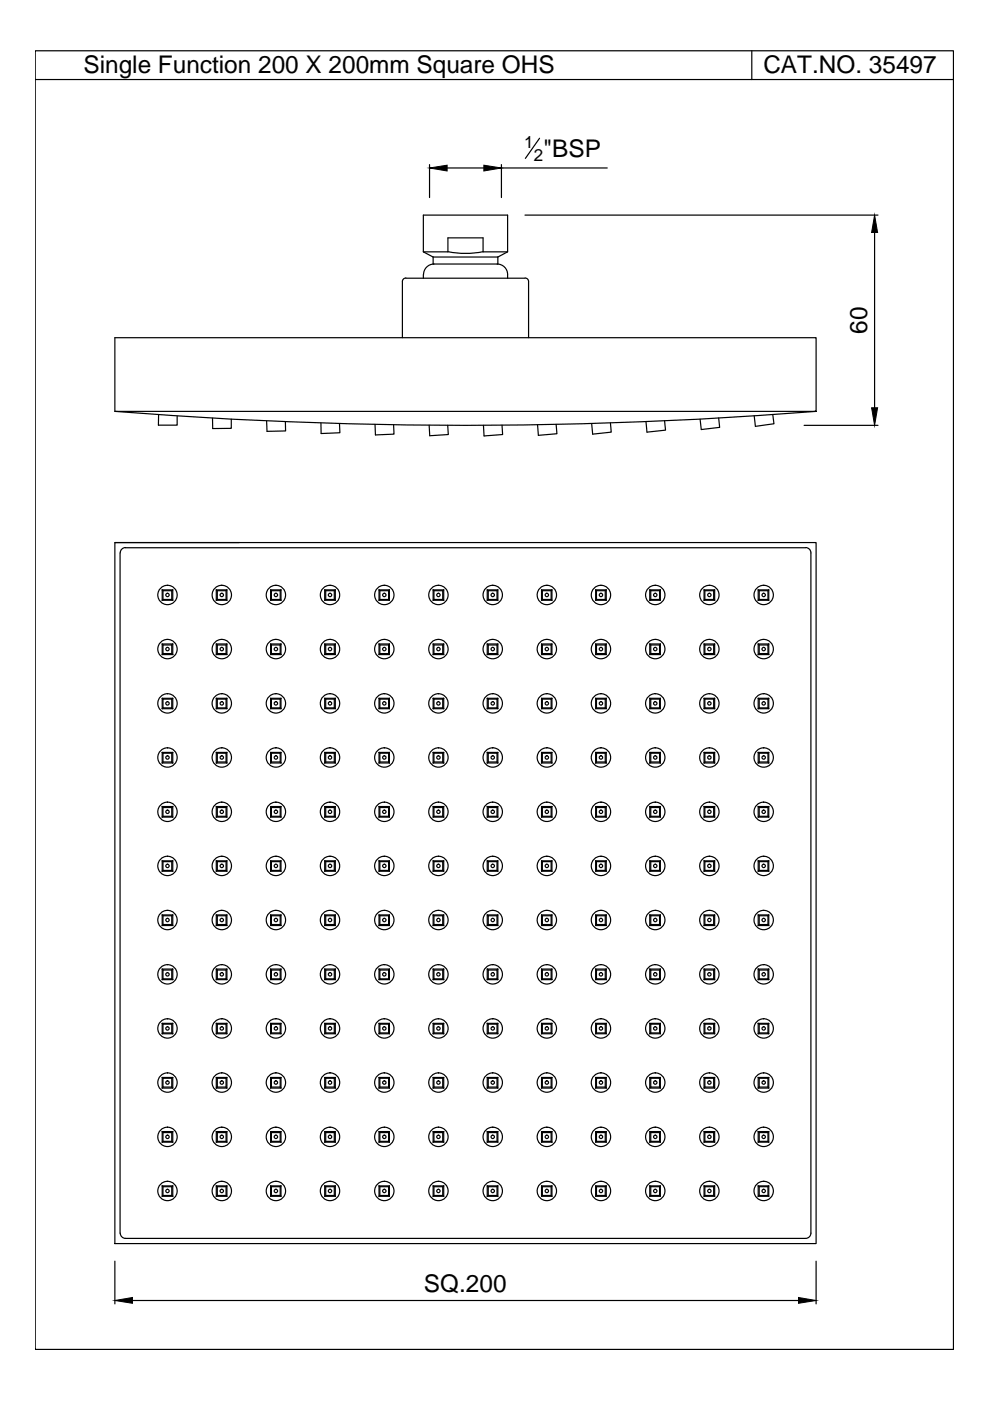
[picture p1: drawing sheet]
<svg xmlns="http://www.w3.org/2000/svg" width="210mm" height="297mm" viewBox="0 0 210 297" stroke-linecap="round" stroke-linejoin="round" font-family="sans-serif">
<defs><g id="words">
<g font-size="5.2">
<text x="17.7" y="15.4">Single Function 200 X 200mm Square OHS</text>
<text x="161.9" y="15.4">CAT.NO. 35497</text>
<text x="115.2" y="33.3">&quot;BSP</text>
<text x="183.9" y="70.8" transform="rotate(-90 183.9 70.8)">60</text>
<text x="89.9" y="273.9">SQ.200</text>
</g>
<g font-size="3.6">
<text x="111.1" y="31.5">1</text>
<text x="113.2" y="34.1">2</text>
</g>
</g></defs>
<!-- layer: 0 -->
<g fill="none" stroke="#000" stroke-width=".25">
<path d="M7.5 10.8h194.7v275.3h-194.7zM7.5 16.9h194.7M159.4 10.8v6.1M91.1 34.9v7M94.8 35.6h7.8M106.3 34.9v7M106.3 35.6h22.4M114.4 29.3l-3 4.3M86 59h25.3M86.1 58.9a.74 .74 0 0 0-.8 .8v11.9M89.8 53.4v-7.8h17.8v7.8l-2 1.1M89.8 58.2v.8"/>
<path d="M89.8 53.4h5.2M89.8 53.4l2 1.1M91.8 54.5h13.8M91.8 54.5v1.5h13.8v-1.5M92 56a2.22 2.22 0 0 0-2.2 2.2M95 53.4v-3h7.4v3M95 53.4a18.8 18.8 0 0 0 7.4 0M102.4 53.4h5.2M105.4 56a2.37 2.37 0 0 1 2.2 3M111.3 45.6h74.9M111.3 58.9a.74 .74 0 0 1 .8 .8v11.9M185.4 49.3v37.2"/>
<path d="M24.4 87.2v-15.6h148.6v15.6a933.9 933.9 0 0 1-148.6 0h148.6M33.6 87.9v2.2h4v-1.9M45.1 88.7v2.2l3.9-.1v-1.9M56.5 89.3l.1 2.2 4-.1-.1-2M68 89.7l.1 2.2 4-.1-.1-2M79.5 90l.1 2.2 3.9-.2v-1.9M91 90.1l.1 2.3 4-.3-.2-1.9M106.4 90.1l.2 2-4 .3-.1-2.2M117.9 90l.2 2-4 .3-.1-2.2M129.4 89.7l.2 1.9-3.9 .4-.3-2.2M140.9 89.2l.2 2-3.9 .4-.2-2.2M152.4 88.6l.2 2-3.9 .5-.3-2.2"/>
<path d="M163.8 87.9l.3 1.9-3.9 .6-.3-2.2M170.5 90.2h15.7M24.4 115h148.6v148.7h-148.6zM24.4 115h26.3M25.5 117.2v144.3M26.6 116.1h144.2M26.6 116.1a1.12 1.12 0 0 0-1.1 1.1M170.8 116.1a1.12 1.12 0 0 1 1.1 1.1M171.9 117.2v144.3M34.4 125.1v2.2M34.4 136.5v2.3M34.4 138.8h2.2"/>
<path d="M34.4 136.5h2.2M34.4 136.5l.2 .3M34.4 127.3h2.2M34.4 125.1h2.2M34.4 125.1l.2 .1M34.6 125.2v1.9M34.6 136.8v1.8M34.6 138.6h1.8M34.6 136.8h1.8M34.6 138.6l-.2 .2M34.6 127.1h1.8M34.6 125.2h1.8"/>
<path d="M34.6 127.1l-.2 .2M36.4 125.2v1.9M36.4 136.8v1.8M36.4 138.6l.2 .2M36.4 127.1l.2 .2M36.6 125.1v2.2M36.6 136.5v2.3M36.6 136.5l-.2 .3M36.6 125.1l-.2 .1M45.9 138.8h2.2M45.9 136.5h2.2M45.9 127.3h2.2"/>
<path d="M45.9 125.1h2.2M45.9 136.5l.2 .3M45.9 125.1v2.2M45.9 136.5v2.3M45.9 125.1l.2 .1M46.1 138.6l-.2 .2M46.1 138.6h1.8M46.1 136.8h1.8M46.1 127.1h1.8M46.1 125.2h1.8M46.1 125.2v1.9M46.1 136.8v1.8"/>
<path d="M46.1 127.1l-.2 .2M47.9 125.2v1.9M47.9 136.8v1.8M47.9 138.6l.2 .2M47.9 127.1l.2 .2M48.1 125.1l-.2 .1M48.1 125.1v2.2M48.1 136.5v2.3M48.1 136.5l-.2 .3M57.4 138.8h2.2M57.4 136.5h2.2M57.4 127.3h2.2"/>
<path d="M57.4 125.1h2.2M57.4 125.1v2.2M57.4 136.5v2.3M57.4 136.5l.1 .3M57.4 125.1l.1 .1M57.5 127.1l-.1 .2M57.5 138.6h1.9M57.5 136.8h1.9M57.5 127.1h1.9M57.5 125.2h1.9M57.5 125.2v1.9M57.5 136.8v1.8"/>
<path d="M57.5 138.6l-.1 .2M59.4 125.2v1.9M59.4 136.8v1.8M59.4 138.6l.2 .2M59.4 127.1l.2 .2M59.6 125.1l-.2 .1M59.6 125.1v2.2M59.6 136.5v2.3M59.6 136.5l-.2 .3M68.8 138.8h2.3M68.8 136.5h2.3M68.8 127.3h2.3"/>
<path d="M68.8 125.1h2.3M68.8 125.1v2.2M68.8 136.5v2.3M68.8 136.5l.3 .3M68.8 125.1l.3 .1M69.1 138.6h1.8M69.1 136.8h1.8M69.1 127.1h1.8M69.1 125.2h1.8M69.1 138.6l-.3 .2M69.1 125.2v1.9M69.1 136.8v1.8"/>
<path d="M69.1 127.1l-.3 .2M70.9 125.2v1.9M70.9 136.8v1.8M70.9 138.6l.2 .2M70.9 127.1l.2 .2M71.1 136.5l-.2 .3M71.1 125.1v2.2M71.1 136.5v2.3M71.1 125.1l-.2 .1M80.4 138.8h2.2M80.4 136.5h2.2M80.4 127.3h2.2"/>
<path d="M80.4 125.1h2.2M80.4 125.1v2.2M80.4 136.5v2.3M80.4 136.5l.1 .3M80.4 125.1l.1 .1M80.5 138.6h1.9M80.5 136.8h1.9M80.5 127.1h1.9M80.5 125.2h1.9M80.5 127.1l-.1 .2M80.5 125.2v1.9M80.5 136.8v1.8"/>
<path d="M80.5 138.6l-.1 .2M82.4 125.2v1.9M82.4 136.8v1.8M82.4 138.6l.2 .2M82.4 127.1l.2 .2M82.6 125.1l-.2 .1M82.6 125.1v2.2M82.6 136.5v2.3M82.6 136.5l-.2 .3M91.8 125.1v2.2M91.8 136.5v2.3M91.8 138.8h2.3"/>
<path d="M91.8 136.5h2.3M91.8 127.3h2.3M91.8 125.1h2.3M91.8 136.5l.2 .3M91.8 125.1l.2 .1M92 138.6h1.9M92 136.8h1.9M92 127.1h1.9M92 125.2h1.9M92 127.1l-.2 .2M92 125.2v1.9M92 136.8v1.8"/>
<path d="M92 138.6l-.2 .2M93.9 125.2v1.9M93.9 136.8v1.8M93.9 138.6l.2 .2M93.9 127.1l.2 .2M94.1 136.5l-.2 .3M94.1 125.1v2.2M94.1 136.5v2.3M94.1 125.1l-.2 .1M103.3 138.8h2.3M103.3 136.5h2.3M103.3 127.3h2.3"/>
<path d="M103.3 125.1h2.3M103.3 125.1v2.2M103.3 136.5v2.3M103.3 136.5l.2 .3M103.3 125.1l.2 .1M103.5 138.6l-.2 .2M103.5 138.6h1.9M103.5 136.8h1.9M103.5 127.1h1.9M103.5 125.2h1.9M103.5 125.2v1.9M103.5 136.8v1.8"/>
<path d="M103.5 127.1l-.2 .2M105.4 125.2v1.9M105.4 136.8v1.8M105.4 138.6l.2 .2M105.4 127.1l.2 .2M105.6 125.1v2.2M105.6 136.5v2.3M105.6 125.1l-.2 .1M105.6 136.5l-.2 .3M114.8 138.8h2.2M114.8 136.5h2.2M114.8 127.3h2.2"/>
<path d="M114.8 125.1h2.2M114.8 125.1v2.2M114.8 136.5v2.3M114.8 136.5l.2 .3M114.8 125.1l.2 .1M115 127.1l-.2 .2M115 138.6h1.9M115 136.8h1.9M115 127.1h1.9M115 125.2h1.9M115 125.2v1.9M115 136.8v1.8"/>
<path d="M115 138.6l-.2 .2M116.9 125.2v1.9M116.9 136.8v1.8M116.9 138.6l.1 .2M116.9 127.1l.1 .2M117 125.1v2.2M117 136.5v2.3M117 136.5l-.1 .3M117 125.1l-.1 .1M126.3 138.8h2.2M126.3 136.5h2.2M126.3 127.3h2.2"/>
<path d="M126.3 125.1h2.2M126.3 125.1v2.2M126.3 136.5v2.3M126.3 136.5l.2 .3M126.3 125.1l.2 .1M126.5 138.6h1.8M126.5 136.8h1.8M126.5 127.1h1.8M126.5 125.2h1.8M126.5 127.1l-.2 .2M126.5 125.2v1.9M126.5 136.8v1.8"/>
<path d="M126.5 138.6l-.2 .2M128.3 125.2v1.9M128.3 136.8v1.8M128.3 138.6l.2 .2M128.3 127.1l.2 .2M128.5 136.5l-.2 .3M128.5 125.1v2.2M128.5 136.5v2.3M128.5 125.1l-.2 .1M137.8 138.8h2.2M137.8 136.5h2.2M137.8 127.3h2.2"/>
<path d="M137.8 125.1h2.2M137.8 125.1v2.2M137.8 136.5v2.3M137.8 136.5l.2 .3M137.8 125.1l.2 .1M138 138.6l-.2 .2M138 138.6h1.8M138 136.8h1.8M138 127.1h1.8M138 125.2h1.8M138 125.2v1.9M138 136.8v1.8"/>
<path d="M138 127.1l-.2 .2M139.8 125.2v1.9M139.8 136.8v1.8M139.8 138.6l.2 .2M139.8 127.1l.2 .2M140 125.1l-.2 .1M140 125.1v2.2M140 136.5v2.3M140 136.5l-.2 .3M149.3 138.8h2.2M149.3 136.5h2.2M149.3 127.3h2.2"/>
<path d="M149.3 125.1h2.2M149.3 125.1v2.2M149.3 136.5v2.3M149.3 136.5l.2 .3M149.3 125.1l.2 .1M149.5 127.1l-.2 .2M149.5 138.6h1.8M149.5 136.8h1.8M149.5 127.1h1.8M149.5 125.2h1.8M149.5 125.2v1.9M149.5 136.8v1.8"/>
<path d="M149.5 138.6l-.2 .2M151.3 138.6l.2 .2M151.3 125.2v1.9M151.3 136.8v1.8M151.3 127.1l.2 .2M151.5 136.5l-.2 .3M151.5 125.1v2.2M151.5 136.5v2.3M151.5 125.1l-.2 .1M160.8 138.8h2.2M160.8 136.5h2.2M160.8 127.3h2.2"/>
<path d="M160.8 125.1h2.2M160.8 125.1v2.2M160.8 136.5v2.3M160.8 136.5l.2 .3M160.8 125.1l.2 .1M161 138.6h1.8M161 136.8h1.8M161 127.1h1.8M161 125.2h1.8M161 138.6l-.2 .2M161 125.2v1.9M161 136.8v1.8"/>
<path d="M161 127.1l-.2 .2M162.8 125.2v1.9M162.8 136.8v1.8M162.8 138.6l.2 .2M162.8 127.1l.2 .2M163 125.1l-.2 .1M163 125.1v2.2M163 136.5v2.3M163 136.5l-.2 .3M34.4 148.1v2.2M34.4 159.5v2.3M34.4 159.5h2.2"/>
<path d="M34.4 159.5l.2 .2M34.4 150.3h2.2M34.4 148.1h2.2M34.4 148.1l.2 .1M34.6 148.2v1.9M34.6 159.7v1.9M34.6 159.7h1.8M34.6 150.1h1.8M34.6 148.2h1.8M34.6 150.1l-.2 .2M36.4 148.2v1.9M36.4 159.7v1.9"/>
<path d="M36.4 150.1l.2 .2M36.6 148.1v2.2M36.6 159.5v2.3M36.6 159.5l-.2 .2M36.6 148.1l-.2 .1M45.9 159.5h2.2M45.9 150.3h2.2M45.9 148.1h2.2M45.9 148.1v2.2M45.9 159.5v2.3M45.9 159.5l.2 .2M45.9 148.1l.2 .1"/>
<path d="M46.1 159.7h1.8M46.1 150.1h1.8M46.1 148.2h1.8M46.1 148.2v1.9M46.1 159.7v1.9M46.1 150.1l-.2 .2M47.9 150.1l.2 .2M47.9 148.2v1.9M47.9 159.7v1.9M48.1 148.1v2.2M48.1 159.5v2.3M48.1 159.5l-.2 .2"/>
<path d="M48.1 148.1l-.2 .1M57.4 159.5h2.2M57.4 150.3h2.2M57.4 148.1h2.2M57.4 148.1l.1 .1M57.4 148.1v2.2M57.4 159.5v2.3M57.4 159.5l.1 .2M57.5 159.7h1.9M57.5 150.1h1.9M57.5 148.2h1.9M57.5 150.1l-.1 .2"/>
<path d="M57.5 148.2v1.9M57.5 159.7v1.9M59.4 148.2v1.9M59.4 159.7v1.9M59.4 150.1l.2 .2M59.6 148.1l-.2 .1M59.6 148.1v2.2M59.6 159.5v2.3M59.6 159.5l-.2 .2M68.8 159.5h2.3M68.8 150.3h2.3M68.8 148.1h2.3"/>
<path d="M68.8 148.1v2.2M68.8 159.5v2.3M68.8 159.5l.3 .2M68.8 148.1l.3 .1M69.1 159.7h1.8M69.1 150.1h1.8M69.1 148.2h1.8M69.1 148.2v1.9M69.1 159.7v1.9M69.1 150.1l-.3 .2M70.9 148.2v1.9M70.9 159.7v1.9"/>
<path d="M70.9 150.1l.2 .2M71.1 148.1v2.2M71.1 159.5v2.3M71.1 159.5l-.2 .2M71.1 148.1l-.2 .1M80.4 159.5h2.2M80.4 150.3h2.2M80.4 148.1h2.2M80.4 148.1l.1 .1M80.4 148.1v2.2M80.4 159.5v2.3M80.4 159.5l.1 .2"/>
<path d="M80.5 159.7h1.9M80.5 150.1h1.9M80.5 148.2h1.9M80.5 150.1l-.1 .2M80.5 148.2v1.9M80.5 159.7v1.9M82.4 150.1l.2 .2M82.4 148.2v1.9M82.4 159.7v1.9M82.6 159.5l-.2 .2M82.6 148.1l-.2 .1M82.6 148.1v2.2"/>
<path d="M82.6 159.5v2.3M91.8 148.1v2.2M91.8 159.5v2.3M91.8 159.5h2.3M91.8 150.3h2.3M91.8 148.1h2.3M91.8 159.5l.2 .2M91.8 148.1l.2 .1M92 150.1l-.2 .2M92 159.7h1.9M92 150.1h1.9M92 148.2h1.9"/>
<path d="M92 148.2v1.9M92 159.7v1.9M93.9 148.2v1.9M93.9 159.7v1.9M93.9 150.1l.2 .2M94.1 148.1v2.2M94.1 159.5v2.3M94.1 159.5l-.2 .2M94.1 148.1l-.2 .1M103.3 159.5h2.3M103.3 150.3h2.3M103.3 148.1h2.3"/>
<path d="M103.3 148.1v2.2M103.3 159.5v2.3M103.3 159.5l.2 .2M103.3 148.1l.2 .1M103.5 159.7h1.9M103.5 150.1h1.9M103.5 148.2h1.9M103.5 148.2v1.9M103.5 159.7v1.9M103.5 150.1l-.2 .2M105.4 150.1l.2 .2M105.4 148.2v1.9"/>
<path d="M105.4 159.7v1.9M105.6 148.1v2.2M105.6 159.5v2.3M105.6 159.5l-.2 .2M105.6 148.1l-.2 .1M114.8 159.5h2.2M114.8 150.3h2.2M114.8 148.1h2.2M114.8 159.5l.2 .2M114.8 148.1l.2 .1M114.8 148.1v2.2M114.8 159.5v2.3"/>
<path d="M115 159.7h1.9M115 150.1h1.9M115 148.2h1.9M115 150.1l-.2 .2M115 148.2v1.9M115 159.7v1.9M116.9 150.1l.1 .2M116.9 148.2v1.9M116.9 159.7v1.9M117 159.5l-.1 .2M117 148.1l-.1 .1M117 148.1v2.2"/>
<path d="M117 159.5v2.3M126.3 159.5h2.2M126.3 150.3h2.2M126.3 148.1h2.2M126.3 148.1v2.2M126.3 159.5v2.3M126.3 159.5l.2 .2M126.3 148.1l.2 .1M126.5 150.1l-.2 .2M126.5 159.7h1.8M126.5 150.1h1.8M126.5 148.2h1.8"/>
<path d="M126.5 148.2v1.9M126.5 159.7v1.9M128.3 148.2v1.9M128.3 159.7v1.9M128.3 150.1l.2 .2M128.5 148.1v2.2M128.5 159.5v2.3M128.5 159.5l-.2 .2M128.5 148.1l-.2 .1M137.8 159.5h2.2M137.8 150.3h2.2M137.8 148.1h2.2"/>
<path d="M137.8 148.1v2.2M137.8 159.5v2.3M137.8 159.5l.2 .2M137.8 148.1l.2 .1M138 159.7h1.8M138 150.1h1.8M138 148.2h1.8M138 148.2v1.9M138 159.7v1.9M138 150.1l-.2 .2M139.8 150.1l.2 .2M139.8 148.2v1.9"/>
<path d="M139.8 159.7v1.9M140 159.5l-.2 .2M140 148.1l-.2 .1M140 148.1v2.2M140 159.5v2.3M149.3 159.5h2.2M149.3 150.3h2.2M149.3 148.1h2.2M149.3 159.5l.2 .2M149.3 148.1l.2 .1M149.3 148.1v2.2M149.3 159.5v2.3"/>
<path d="M149.5 159.7h1.8M149.5 150.1h1.8M149.5 148.2h1.8M149.5 150.1l-.2 .2M149.5 148.2v1.9M149.5 159.7v1.9M151.3 148.2v1.9M151.3 159.7v1.9M151.3 150.1l.2 .2M151.5 148.1v2.2M151.5 159.5v2.3M151.5 159.5l-.2 .2"/>
<path d="M151.5 148.1l-.2 .1M160.8 159.5h2.2M160.8 150.3h2.2M160.8 148.1h2.2M160.8 148.1v2.2M160.8 159.5v2.3M160.8 159.5l.2 .2M160.8 148.1l.2 .1M161 159.7h1.8M161 150.1h1.8M161 148.2h1.8M161 148.2v1.9"/>
<path d="M161 159.7v1.9M161 150.1l-.2 .2M162.8 148.2v1.9M162.8 159.7v1.9M162.8 150.1l.2 .2M163 148.1v2.2M163 159.5v2.3M163 159.5l-.2 .2M163 148.1l-.2 .1M34.4 171v2.2M34.4 173.2h2.2M34.4 171h2.2"/>
<path d="M34.4 171l.2 .2M34.4 161.8h2.2M34.6 171.2v1.9M34.6 173.1h1.8M34.6 171.2h1.8M34.6 173.1l-.2 .1M34.6 161.6h1.8M34.6 161.6l-.2 .2M36.4 171.2v1.9M36.4 173.1l.2 .1M36.4 161.6l.2 .2M36.6 171v2.2"/>
<path d="M36.6 171l-.2 .2M45.9 173.2h2.2M45.9 171h2.2M45.9 161.8h2.2M45.9 171l.2 .2M45.9 171v2.2M46.1 173.1h1.8M46.1 171.2h1.8M46.1 161.6h1.8M46.1 171.2v1.9M46.1 173.1l-.2 .1M46.1 161.6l-.2 .2"/>
<path d="M47.9 173.1l.2 .1M47.9 171.2v1.9M47.9 161.6l.2 .2M48.1 171v2.2M48.1 171l-.2 .2M57.4 173.2h2.2M57.4 171h2.2M57.4 161.8h2.2M57.4 171v2.2M57.4 171l.1 .2M57.5 173.1h1.9M57.5 171.2h1.9"/>
<path d="M57.5 161.6h1.9M57.5 173.1l-.1 .1M57.5 171.2v1.9M57.5 161.6l-.1 .2M59.4 171.2v1.9M59.4 173.1l.2 .1M59.4 161.6l.2 .2M59.6 171v2.2M59.6 171l-.2 .2M68.8 173.2h2.3M68.8 171h2.3M68.8 161.8h2.3"/>
<path d="M68.8 171l.3 .2M68.8 171v2.2M69.1 173.1h1.8M69.1 171.2h1.8M69.1 161.6h1.8M69.1 161.6l-.3 .2M69.1 171.2v1.9M69.1 173.1l-.3 .1M70.9 161.6l.2 .2M70.9 171.2v1.9M70.9 173.1l.2 .1M71.1 171l-.2 .2"/>
<path d="M71.1 171v2.2M80.4 173.2h2.2M80.4 171h2.2M80.4 161.8h2.2M80.4 171v2.2M80.4 171l.1 .2M80.5 173.1h1.9M80.5 171.2h1.9M80.5 161.6h1.9M80.5 171.2v1.9M80.5 173.1l-.1 .1M80.5 161.6l-.1 .2"/>
<path d="M82.4 173.1l.2 .1M82.4 171.2v1.9M82.4 161.6l.2 .2M82.6 171v2.2M82.6 171l-.2 .2M91.8 171v2.2M91.8 173.2h2.3M91.8 171h2.3M91.8 161.8h2.3M91.8 171l.2 .2M92 173.1h1.9M92 171.2h1.9"/>
<path d="M92 161.6h1.9M92 173.1l-.2 .1M92 171.2v1.9M92 161.6l-.2 .2M93.9 171.2v1.9M93.9 173.1l.2 .1M93.9 161.6l.2 .2M94.1 171l-.2 .2M94.1 171v2.2M103.3 173.2h2.3M103.3 171h2.3M103.3 161.8h2.3"/>
<path d="M103.3 171l.2 .2M103.3 171v2.2M103.5 173.1h1.9M103.5 171.2h1.9M103.5 161.6h1.9M103.5 161.6l-.2 .2M103.5 171.2v1.9M103.5 173.1l-.2 .1M105.4 173.1l.2 .1M105.4 171.2v1.9M105.4 161.6l.2 .2M105.6 171v2.2"/>
<path d="M105.6 171l-.2 .2M114.8 173.2h2.2M114.8 171h2.2M114.8 161.8h2.2M114.8 171v2.2M114.8 171l.2 .2M115 173.1h1.9M115 171.2h1.9M115 161.6h1.9M115 173.1l-.2 .1M115 171.2v1.9M115 161.6l-.2 .2"/>
<path d="M116.9 171.2v1.9M116.9 173.1l.1 .1M116.9 161.6l.1 .2M117 171v2.2M117 171l-.1 .2M126.3 173.2h2.2M126.3 171h2.2M126.3 161.8h2.2M126.3 171v2.2M126.3 171l.2 .2M126.5 173.1h1.8M126.5 171.2h1.8"/>
<path d="M126.5 161.6h1.8M126.5 173.1l-.2 .1M126.5 171.2v1.9M126.5 161.6l-.2 .2M128.3 171.2v1.9M128.3 173.1l.2 .1M128.3 161.6l.2 .2M128.5 171l-.2 .2M128.5 171v2.2M137.8 173.2h2.2M137.8 171h2.2M137.8 161.8h2.2"/>
<path d="M137.8 171l.2 .2M137.8 171v2.2M138 173.1h1.8M138 171.2h1.8M138 161.6h1.8M138 161.6l-.2 .2M138 171.2v1.9M138 173.1l-.2 .1M139.8 173.1l.2 .1M139.8 171.2v1.9M139.8 161.6l.2 .2M140 171v2.2"/>
<path d="M140 171l-.2 .2M149.3 173.2h2.2M149.3 171h2.2M149.3 161.8h2.2M149.3 171v2.2M149.3 171l.2 .2M149.5 173.1h1.8M149.5 171.2h1.8M149.5 161.6h1.8M149.5 173.1l-.2 .1M149.5 171.2v1.9M149.5 161.6l-.2 .2"/>
<path d="M151.3 171.2v1.9M151.3 173.1l.2 .1M151.3 161.6l.2 .2M151.5 171l-.2 .2M151.5 171v2.2M160.8 173.2h2.2M160.8 171h2.2M160.8 161.8h2.2M160.8 171l.2 .2M160.8 171v2.2M161 173.1h1.8M161 171.2h1.8"/>
<path d="M161 161.6h1.8M161 171.2v1.9M161 173.1l-.2 .1M161 161.6l-.2 .2M162.8 173.1l.2 .1M162.8 171.2v1.9M162.8 161.6l.2 .2M163 171v2.2M163 171l-.2 .2M34.4 182.5v2.2M34.4 194v2.2M34.4 196.2h2.2"/>
<path d="M34.4 194h2.2M34.4 194l.2 .2M34.4 184.7h2.2M34.4 182.5h2.2M34.4 182.5l.2 .2M34.6 182.7v1.8M34.6 194.2v1.8M34.6 196h1.8M34.6 194.2h1.8M34.6 196l-.2 .2M34.6 184.5h1.8M34.6 182.7h1.8"/>
<path d="M34.6 184.5l-.2 .2M36.4 182.7v1.8M36.4 194.2v1.8M36.4 196l.2 .2M36.4 184.5l.2 .2M36.6 182.5v2.2M36.6 194v2.2M36.6 194l-.2 .2M36.6 182.5l-.2 .2M45.9 196.2h2.2M45.9 194h2.2M45.9 184.7h2.2"/>
<path d="M45.9 182.5h2.2M45.9 182.5v2.2M45.9 194v2.2M45.9 194l.2 .2M45.9 182.5l.2 .2M46.1 196l-.2 .2M46.1 196h1.8M46.1 194.2h1.8M46.1 184.5h1.8M46.1 182.7h1.8M46.1 182.7v1.8M46.1 194.2v1.8"/>
<path d="M46.1 184.5l-.2 .2M47.9 182.7v1.8M47.9 194.2v1.8M47.9 196l.2 .2M47.9 184.5l.2 .2M48.1 194l-.2 .2M48.1 182.5v2.2M48.1 194v2.2M48.1 182.5l-.2 .2M57.4 196.2h2.2M57.4 194h2.2M57.4 184.7h2.2"/>
<path d="M57.4 182.5h2.2M57.4 194l.1 .2M57.4 182.5v2.2M57.4 194v2.2M57.4 182.5l.1 .2M57.5 184.5l-.1 .2M57.5 196h1.9M57.5 194.2h1.9M57.5 184.5h1.9M57.5 182.7h1.9M57.5 182.7v1.8M57.5 194.2v1.8"/>
<path d="M57.5 196l-.1 .2M59.4 182.7v1.8M59.4 194.2v1.8M59.4 196l.2 .2M59.4 184.5l.2 .2M59.6 194l-.2 .2M59.6 182.5l-.2 .2M59.6 182.5v2.2M59.6 194v2.2M68.8 196.2h2.3M68.8 194h2.3M68.8 184.7h2.3"/>
<path d="M68.8 182.5h2.3M68.8 182.5v2.2M68.8 194v2.2M68.8 194l.3 .2M68.8 182.5l.3 .2M69.1 196h1.8M69.1 194.2h1.8M69.1 184.5h1.8M69.1 182.7h1.8M69.1 196l-.3 .2M69.1 182.7v1.8M69.1 194.2v1.8"/>
<path d="M69.1 184.5l-.3 .2M70.9 196l.2 .2M70.9 182.7v1.8M70.9 194.2v1.8M70.9 184.5l.2 .2M71.1 182.5v2.2M71.1 194v2.2M71.1 194l-.2 .2M71.1 182.5l-.2 .2M80.4 196.2h2.2M80.4 194h2.2M80.4 184.7h2.2"/>
<path d="M80.4 182.5h2.2M80.4 194l.1 .2M80.4 182.5v2.2M80.4 194v2.2M80.4 182.5l.1 .2M80.5 196h1.9M80.5 194.2h1.9M80.5 184.5h1.9M80.5 182.7h1.9M80.5 184.5l-.1 .2M80.5 182.7v1.8M80.5 194.2v1.8"/>
<path d="M80.5 196l-.1 .2M82.4 182.7v1.8M82.4 194.2v1.8M82.4 196l.2 .2M82.4 184.5l.2 .2M82.6 194l-.2 .2M82.6 182.5l-.2 .2M82.6 182.5v2.2M82.6 194v2.2M91.8 182.5v2.2M91.8 194v2.2M91.8 196.2h2.3"/>
<path d="M91.8 194h2.3M91.8 184.7h2.3M91.8 182.5h2.3M91.8 194l.2 .2M91.8 182.5l.2 .2M92 184.5l-.2 .2M92 196h1.9M92 194.2h1.9M92 184.5h1.9M92 182.7h1.9M92 182.7v1.8M92 194.2v1.8"/>
<path d="M92 196l-.2 .2M93.9 196l.2 .2M93.9 182.7v1.8M93.9 194.2v1.8M93.9 184.5l.2 .2M94.1 182.5v2.2M94.1 194v2.2M94.1 194l-.2 .2M94.1 182.5l-.2 .2M103.3 196.2h2.3M103.3 194h2.3M103.3 184.7h2.3"/>
<path d="M103.3 182.5h2.3M103.3 182.5v2.2M103.3 194v2.2M103.3 194l.2 .2M103.3 182.5l.2 .2M103.5 196h1.9M103.5 194.2h1.9M103.5 184.5h1.9M103.5 182.7h1.9M103.5 196l-.2 .2M103.5 182.7v1.8M103.5 194.2v1.8"/>
<path d="M103.5 184.5l-.2 .2M105.4 196l.2 .2M105.4 184.5l.2 .2M105.4 182.7v1.8M105.4 194.2v1.8M105.6 182.5v2.2M105.6 194v2.2M105.6 194l-.2 .2M105.6 182.5l-.2 .2M114.8 196.2h2.2M114.8 194h2.2M114.8 184.7h2.2"/>
<path d="M114.8 182.5h2.2M114.8 182.5v2.2M114.8 194v2.2M114.8 194l.2 .2M114.8 182.5l.2 .2M115 196h1.9M115 194.2h1.9M115 184.5h1.9M115 182.7h1.9M115 184.5l-.2 .2M115 182.7v1.8M115 194.2v1.8"/>
<path d="M115 196l-.2 .2M116.9 182.7v1.8M116.9 194.2v1.8M116.9 196l.1 .2M116.9 184.5l.1 .2M117 194l-.1 .2M117 182.5l-.1 .2M117 182.5v2.2M117 194v2.2M126.3 196.2h2.2M126.3 194h2.2M126.3 184.7h2.2"/>
<path d="M126.3 182.5h2.2M126.3 194l.2 .2M126.3 182.5v2.2M126.3 194v2.2M126.3 182.5l.2 .2M126.5 196h1.8M126.5 194.2h1.8M126.5 184.5h1.8M126.5 182.7h1.8M126.5 184.5l-.2 .2M126.5 182.7v1.8M126.5 194.2v1.8"/>
<path d="M126.5 196l-.2 .2M128.3 196l.2 .2M128.3 182.7v1.8M128.3 194.2v1.8M128.3 184.5l.2 .2M128.5 182.5v2.2M128.5 194v2.2M128.5 194l-.2 .2M128.5 182.5l-.2 .2M137.8 196.2h2.2M137.8 194h2.2M137.8 184.7h2.2"/>
<path d="M137.8 182.5h2.2M137.8 182.5v2.2M137.8 194v2.2M137.8 194l.2 .2M137.8 182.5l.2 .2M138 196h1.8M138 194.2h1.8M138 184.5h1.8M138 182.7h1.8M138 196l-.2 .2M138 182.7v1.8M138 194.2v1.8"/>
<path d="M138 184.5l-.2 .2M139.8 182.7v1.8M139.8 194.2v1.8M139.8 196l.2 .2M139.8 184.5l.2 .2M140 194l-.2 .2M140 182.5l-.2 .2M140 182.5v2.2M140 194v2.2M149.3 196.2h2.2M149.3 194h2.2M149.3 184.7h2.2"/>
<path d="M149.3 182.5h2.2M149.3 182.5v2.2M149.3 194v2.2M149.3 194l.2 .2M149.3 182.5l.2 .2M149.5 196h1.8M149.5 194.2h1.8M149.5 184.5h1.8M149.5 182.7h1.8M149.5 184.5l-.2 .2M149.5 182.7v1.8M149.5 194.2v1.8"/>
<path d="M149.5 196l-.2 .2M151.3 182.7v1.8M151.3 194.2v1.8M151.3 196l.2 .2M151.3 184.5l.2 .2M151.5 182.5v2.2M151.5 194v2.2M151.5 194l-.2 .2M151.5 182.5l-.2 .2M160.8 196.2h2.2M160.8 194h2.2M160.8 184.7h2.2"/>
<path d="M160.8 182.5h2.2M160.8 182.5v2.2M160.8 194v2.2M160.8 194l.2 .2M160.8 182.5l.2 .2M161 196h1.8M161 194.2h1.8M161 184.5h1.8M161 182.7h1.8M161 196l-.2 .2M161 182.7v1.8M161 194.2v1.8"/>
<path d="M161 184.5l-.2 .2M162.8 196l.2 .2M162.8 182.7v1.8M162.8 194.2v1.8M162.8 184.5l.2 .2M163 194l-.2 .2M163 182.5v2.2M163 194v2.2M163 182.5l-.2 .2M34.4 205.5v2.2M34.4 217v2.2M34.4 219.2h2.2"/>
<path d="M34.4 217h2.2M34.4 217l.2 .1M34.4 207.7h2.2M34.4 205.5h2.2M34.4 205.5l.2 .2M34.6 205.7v1.8M34.6 217.1v1.9M34.6 219h1.8M34.6 217.1h1.8M34.6 219l-.2 .2M34.6 207.5h1.8M34.6 205.7h1.8"/>
<path d="M34.6 207.5l-.2 .2M36.4 205.7v1.8M36.4 217.1v1.9M36.4 219l.2 .2M36.4 207.5l.2 .2M36.6 205.5v2.2M36.6 217v2.2M36.6 217l-.2 .1M36.6 205.5l-.2 .2M45.9 219.2h2.2M45.9 217h2.2M45.9 207.7h2.2"/>
<path d="M45.9 205.5h2.2M45.9 205.5v2.2M45.9 217v2.2M45.9 217l.2 .1M45.9 205.5l.2 .2M46.1 219h1.8M46.1 217.1h1.8M46.1 207.5h1.8M46.1 205.7h1.8M46.1 205.7v1.8M46.1 217.1v1.9M46.1 219l-.2 .2"/>
<path d="M46.1 207.5l-.2 .2M47.9 205.7v1.8M47.9 217.1v1.9M47.9 219l.2 .2M47.9 207.5l.2 .2M48.1 205.5v2.2M48.1 217v2.2M48.1 217l-.2 .1M48.1 205.5l-.2 .2M57.4 219.2h2.2M57.4 217h2.2M57.4 207.7h2.2"/>
<path d="M57.4 205.5h2.2M57.4 217l.1 .1M57.4 205.5v2.2M57.4 217v2.2M57.4 205.5l.1 .2M57.5 219l-.1 .2M57.5 219h1.9M57.5 217.1h1.9M57.5 207.5h1.9M57.5 205.7h1.9M57.5 207.5l-.1 .2M57.5 205.7v1.8"/>
<path d="M57.5 217.1v1.9M59.4 219l.2 .2M59.4 205.7v1.8M59.4 217.1v1.9M59.4 207.5l.2 .2M59.6 217l-.2 .1M59.6 205.5v2.2M59.6 217v2.2M59.6 205.5l-.2 .2M68.8 219.2h2.3M68.8 217h2.3M68.8 207.7h2.3"/>
<path d="M68.8 205.5h2.3M68.8 205.5v2.2M68.8 217v2.2M68.8 217l.3 .1M68.8 205.5l.3 .2M69.1 219h1.8M69.1 217.1h1.8M69.1 207.5h1.8M69.1 205.7h1.8M69.1 205.7v1.8M69.1 217.1v1.9M69.1 219l-.3 .2"/>
<path d="M69.1 207.5l-.3 .2M70.9 205.7v1.8M70.9 217.1v1.9M70.9 219l.2 .2M70.9 207.5l.2 .2M71.1 205.5l-.2 .2M71.1 205.5v2.2M71.1 217v2.2M71.1 217l-.2 .1M80.4 219.2h2.2M80.4 217h2.2M80.4 207.7h2.2"/>
<path d="M80.4 205.5h2.2M80.4 217l.1 .1M80.4 205.5v2.2M80.4 217v2.2M80.4 205.5l.1 .2M80.5 219h1.9M80.5 217.1h1.9M80.5 207.5h1.9M80.5 205.7h1.9M80.5 205.7v1.8M80.5 217.1v1.9M80.5 219l-.1 .2"/>
<path d="M80.5 207.5l-.1 .2M82.4 219l.2 .2M82.4 205.7v1.8M82.4 217.1v1.9M82.4 207.5l.2 .2M82.6 205.5v2.2M82.6 217v2.2M82.6 217l-.2 .1M82.6 205.5l-.2 .2M91.8 205.5v2.2M91.8 217v2.2M91.8 219.2h2.3"/>
<path d="M91.8 217h2.3M91.8 207.7h2.3M91.8 205.5h2.3M91.8 217l.2 .1M91.8 205.5l.2 .2M92 219h1.9M92 217.1h1.9M92 207.5h1.9M92 205.7h1.9M92 219l-.2 .2M92 207.5l-.2 .2M92 205.7v1.8"/>
<path d="M92 217.1v1.9M93.9 205.7v1.8M93.9 217.1v1.9M93.9 219l.2 .2M93.9 207.5l.2 .2M94.1 205.5l-.2 .2M94.1 205.5v2.2M94.1 217v2.2M94.1 217l-.2 .1M103.3 219.2h2.3M103.3 217h2.3M103.3 207.7h2.3"/>
<path d="M103.3 205.5h2.3M103.3 205.5l.2 .2M103.3 205.5v2.2M103.3 217v2.2M103.3 217l.2 .1M103.5 219h1.9M103.5 217.1h1.9M103.5 207.5h1.9M103.5 205.7h1.9M103.5 205.7v1.8M103.5 217.1v1.9M103.5 219l-.2 .2"/>
<path d="M103.5 207.5l-.2 .2M105.4 205.7v1.8M105.4 217.1v1.9M105.4 219l.2 .2M105.4 207.5l.2 .2M105.6 205.5v2.2M105.6 217v2.2M105.6 217l-.2 .1M105.6 205.5l-.2 .2M114.8 219.2h2.2M114.8 217h2.2M114.8 207.7h2.2"/>
<path d="M114.8 205.5h2.2M114.8 217l.2 .1M114.8 205.5v2.2M114.8 217v2.2M114.8 205.5l.2 .2M115 219h1.9M115 217.1h1.9M115 207.5h1.9M115 205.7h1.9M115 219l-.2 .2M115 207.5l-.2 .2M115 205.7v1.8"/>
<path d="M115 217.1v1.9M116.9 219l.1 .2M116.9 205.7v1.8M116.9 217.1v1.9M116.9 207.5l.1 .2M117 217l-.1 .1M117 205.5v2.2M117 217v2.2M117 205.5l-.1 .2M126.3 219.2h2.2M126.3 217h2.2M126.3 207.7h2.2"/>
<path d="M126.3 205.5h2.2M126.3 217l.2 .1M126.3 205.5v2.2M126.3 217v2.2M126.3 205.5l.2 .2M126.5 219h1.8M126.5 217.1h1.8M126.5 207.5h1.8M126.5 205.7h1.8M126.5 207.5l-.2 .2M126.5 219l-.2 .2M126.5 205.7v1.8"/>
<path d="M126.5 217.1v1.9M128.3 205.7v1.8M128.3 217.1v1.9M128.3 219l.2 .2M128.3 207.5l.2 .2M128.5 205.5l-.2 .2M128.5 205.5v2.2M128.5 217v2.2M128.5 217l-.2 .1M137.8 219.2h2.2M137.8 217h2.2M137.8 207.7h2.2"/>
<path d="M137.8 205.5h2.2M137.8 205.5l.2 .2M137.8 205.5v2.2M137.8 217v2.2M137.8 217l.2 .1M138 219h1.8M138 217.1h1.8M138 207.5h1.8M138 205.7h1.8M138 205.7v1.8M138 217.1v1.9M138 219l-.2 .2"/>
<path d="M138 207.5l-.2 .2M139.8 207.5l.2 .2M139.8 205.7v1.8M139.8 217.1v1.9M139.8 219l.2 .2M140 217l-.2 .1M140 205.5v2.2M140 217v2.2M140 205.5l-.2 .2M149.3 219.2h2.2M149.3 217h2.2M149.3 207.7h2.2"/>
<path d="M149.3 205.5h2.2M149.3 205.5v2.2M149.3 217v2.2M149.3 217l.2 .1M149.3 205.5l.2 .2M149.5 219h1.8M149.5 217.1h1.8M149.5 207.5h1.8M149.5 205.7h1.8M149.5 207.5l-.2 .2M149.5 219l-.2 .2M149.5 205.7v1.8"/>
<path d="M149.5 217.1v1.9M151.3 205.7v1.8M151.3 217.1v1.9M151.3 219l.2 .2M151.3 207.5l.2 .2M151.5 205.5l-.2 .2M151.5 205.5v2.2M151.5 217v2.2M151.5 217l-.2 .1M160.8 219.2h2.2M160.8 217h2.2M160.8 207.7h2.2"/>
<path d="M160.8 205.5h2.2M160.8 205.5l.2 .2M160.8 205.5v2.2M160.8 217v2.2M160.8 217l.2 .1M161 219h1.8M161 217.1h1.8M161 207.5h1.8M161 205.7h1.8M161 205.7v1.8M161 217.1v1.9M161 219l-.2 .2"/>
<path d="M161 207.5l-.2 .2M162.8 207.5l.2 .2M162.8 205.7v1.8M162.8 217.1v1.9M162.8 219l.2 .2M163 205.5v2.2M163 217v2.2M163 217l-.2 .1M163 205.5l-.2 .2M34.4 228.4v2.3M34.4 239.9v2.3M34.4 239.9h2.2"/>
<path d="M34.4 239.9l.2 .2M34.4 230.7h2.2M34.4 228.4h2.2M34.4 228.4l.2 .2M34.6 228.6v1.9M34.6 230.5h1.8M34.6 228.6h1.8M34.6 230.5l-.2 .2M36.4 228.6v1.9M36.4 230.5l.2 .2M36.6 228.4v2.3M36.6 239.9v2.3"/>
<path d="M36.6 239.9l-.2 .2M36.6 228.4l-.2 .2M45.9 239.9h2.2M45.9 230.7h2.2M45.9 228.4h2.2M45.9 239.9l.2 .2M45.9 228.4v2.3M45.9 239.9v2.3M45.9 228.4l.2 .2M46.1 230.5l-.2 .2M46.1 230.5h1.8M46.1 228.6h1.8"/>
<path d="M46.1 228.6v1.9M47.9 228.6v1.9M47.9 230.5l.2 .2M48.1 228.4l-.2 .2M48.1 228.4v2.3M48.1 239.9v2.3M48.1 239.9l-.2 .2M57.4 239.9h2.2M57.4 230.7h2.2M57.4 228.4h2.2M57.4 228.4l.1 .2M57.4 228.4v2.3"/>
<path d="M57.4 239.9v2.3M57.4 239.9l.1 .2M57.5 230.5h1.9M57.5 228.6h1.9M57.5 228.6v1.9M57.5 230.5l-.1 .2M59.4 228.6v1.9M59.4 230.5l.2 .2M59.6 228.4l-.2 .2M59.6 228.4v2.3M59.6 239.9v2.3M59.6 239.9l-.2 .2"/>
<path d="M68.8 239.9h2.3M68.8 230.7h2.3M68.8 228.4h2.3M68.8 228.4v2.3M68.8 239.9v2.3M68.8 239.9l.3 .2M68.8 228.4l.3 .2M69.1 230.5h1.8M69.1 228.6h1.8M69.1 230.5l-.3 .2M69.1 228.6v1.9M70.9 228.6v1.9"/>
<path d="M70.9 230.5l.2 .2M71.1 239.9l-.2 .2M71.1 228.4v2.3M71.1 239.9v2.3M71.1 228.4l-.2 .2M80.4 239.9h2.2M80.4 230.7h2.2M80.4 228.4h2.2M80.4 228.4l.1 .2M80.4 228.4v2.3M80.4 239.9v2.3M80.4 239.9l.1 .2"/>
<path d="M80.5 230.5h1.9M80.5 228.6h1.9M80.5 228.6v1.9M80.5 230.5l-.1 .2M82.4 228.6v1.9M82.4 230.5l.2 .2M82.6 228.4v2.3M82.6 239.9v2.3M82.6 239.9l-.2 .2M82.6 228.4l-.2 .2M91.8 228.4v2.3M91.8 239.9v2.3"/>
<path d="M91.8 239.9h2.3M91.8 230.7h2.3M91.8 228.4h2.3M91.8 228.4l.2 .2M91.8 239.9l.2 .2M92 230.5h1.9M92 228.6h1.9M92 228.6v1.9M92 230.5l-.2 .2M93.9 230.5l.2 .2M93.9 228.6v1.9M94.1 239.9l-.2 .2"/>
<path d="M94.1 228.4v2.3M94.1 239.9v2.3M94.1 228.4l-.2 .2M103.3 239.9h2.3M103.3 230.7h2.3M103.3 228.4h2.3M103.3 228.4v2.3M103.3 239.9v2.3M103.3 239.9l.2 .2M103.3 228.4l.2 .2M103.5 230.5h1.9M103.5 228.6h1.9"/>
<path d="M103.5 230.5l-.2 .2M103.5 228.6v1.9M105.4 228.6v1.9M105.4 230.5l.2 .2M105.6 228.4v2.3M105.6 239.9v2.3M105.6 228.4l-.2 .2M105.6 239.9l-.2 .2M114.8 239.9h2.2M114.8 230.7h2.2M114.8 228.4h2.2M114.8 228.4l.2 .2"/>
<path d="M114.8 228.4v2.3M114.8 239.9v2.3M114.8 239.9l.2 .2M115 230.5h1.9M115 228.6h1.9M115 228.6v1.9M115 230.5l-.2 .2M116.9 228.6v1.9M116.9 230.5l.1 .2M117 228.4l-.1 .2M117 228.4v2.3M117 239.9v2.3"/>
<path d="M117 239.9l-.1 .2M126.3 239.9h2.2M126.3 230.7h2.2M126.3 228.4h2.2M126.3 228.4l.2 .2M126.3 228.4v2.3M126.3 239.9v2.3M126.3 239.9l.2 .2M126.5 230.5h1.8M126.5 228.6h1.8M126.5 228.6v1.9M126.5 230.5l-.2 .2"/>
<path d="M128.3 230.5l.2 .2M128.3 228.6v1.9M128.5 239.9l-.2 .2M128.5 228.4v2.3M128.5 239.9v2.3M128.5 228.4l-.2 .2M137.8 239.9h2.2M137.8 230.7h2.2M137.8 228.4h2.2M137.8 228.4v2.3M137.8 239.9v2.3M137.8 239.9l.2 .2"/>
<path d="M137.8 228.4l.2 .2M138 230.5h1.8M138 228.6h1.8M138 230.5l-.2 .2M138 228.6v1.9M139.8 228.6v1.9M139.8 230.5l.2 .2M140 228.4l-.2 .2M140 228.4v2.3M140 239.9v2.3M140 239.9l-.2 .2M149.3 239.9h2.2"/>
<path d="M149.3 230.7h2.2M149.3 228.4h2.2M149.3 228.4l.2 .2M149.3 228.4v2.3M149.3 239.9v2.3M149.3 239.9l.2 .2M149.5 230.5h1.8M149.5 228.6h1.8M149.5 228.6v1.9M149.5 230.5l-.2 .2M151.3 230.5l.2 .2M151.3 228.6v1.9"/>
<path d="M151.5 239.9l-.2 .2M151.5 228.4v2.3M151.5 239.9v2.3M151.5 228.4l-.2 .2M160.8 239.9h2.2M160.8 230.7h2.2M160.8 228.4h2.2M160.8 228.4v2.3M160.8 239.9v2.3M160.8 239.9l.2 .2M160.8 228.4l.2 .2M161 230.5h1.8"/>
<path d="M161 228.6h1.8M161 230.5l-.2 .2M161 228.6v1.9M162.8 228.6v1.9M162.8 230.5l.2 .2M163 228.4l-.2 .2M163 228.4v2.3M163 239.9v2.3M163 239.9l-.2 .2M34.4 253.6h2.2M34.4 251.4h2.2M34.4 251.4v2.2"/>
<path d="M34.4 251.4l.2 .2M34.4 242.2h2.2M34.6 253.5h1.8M34.6 251.6h1.8M34.6 240.1v1.9M34.6 251.6v1.9M34.6 253.5l-.2 .1M34.6 242h1.8M34.6 240.1h1.8M34.6 242l-.2 .2M36.4 240.1v1.9M36.4 251.6v1.9"/>
<path d="M36.4 253.5l.2 .1M36.4 242l.2 .2M36.6 251.4v2.2M36.6 251.4l-.2 .2M45.9 253.6h2.2M45.9 251.4h2.2M45.9 242.2h2.2M45.9 251.4v2.2M45.9 251.4l.2 .2M46.1 253.5h1.8M46.1 251.6h1.8M46.1 242h1.8"/>
<path d="M46.1 240.1h1.8M46.1 240.1v1.9M46.1 251.6v1.9M46.1 253.5l-.2 .1M46.1 242l-.2 .2M47.9 242l.2 .2M47.9 240.1v1.9M47.9 251.6v1.9M47.9 253.5l.2 .1M48.1 251.4v2.2M48.1 251.4l-.2 .2M57.4 253.6h2.2"/>
<path d="M57.4 251.4h2.2M57.4 242.2h2.2M57.4 251.4v2.2M57.4 251.4l.1 .2M57.5 253.5h1.9M57.5 251.6h1.9M57.5 242h1.9M57.5 240.1h1.9M57.5 242l-.1 .2M57.5 240.1v1.9M57.5 251.6v1.9M57.5 253.5l-.1 .1"/>
<path d="M59.4 240.1v1.9M59.4 251.6v1.9M59.4 253.5l.2 .1M59.4 242l.2 .2M59.6 251.4v2.2M59.6 251.4l-.2 .2M68.8 253.6h2.3M68.8 251.4h2.3M68.8 242.2h2.3M68.8 251.4v2.2M68.8 251.4l.3 .2M69.1 253.5h1.8"/>
<path d="M69.1 251.6h1.8M69.1 242h1.8M69.1 240.1h1.8M69.1 240.1v1.9M69.1 251.6v1.9M69.1 253.5l-.3 .1M69.1 242l-.3 .2M70.9 240.1v1.9M70.9 251.6v1.9M70.9 253.5l.2 .1M70.9 242l.2 .2M71.1 251.4v2.2"/>
<path d="M71.1 251.4l-.2 .2M80.4 253.6h2.2M80.4 251.4h2.2M80.4 242.2h2.2M80.4 251.4l.1 .2M80.4 251.4v2.2M80.5 253.5h1.9M80.5 251.6h1.9M80.5 242h1.9M80.5 240.1h1.9M80.5 240.1v1.9M80.5 251.6v1.9"/>
<path d="M80.5 253.5l-.1 .1M80.5 242l-.1 .2M82.4 253.5l.2 .1M82.4 242l.2 .2M82.4 240.1v1.9M82.4 251.6v1.9M82.6 251.4v2.2M82.6 251.4l-.2 .2M91.8 251.4v2.2M91.8 253.6h2.3M91.8 251.4h2.3M91.8 242.2h2.3"/>
<path d="M91.8 251.4l.2 .2M92 253.5h1.9M92 251.6h1.9M92 242h1.9M92 240.1h1.9M92 242l-.2 .2M92 240.1v1.9M92 251.6v1.9M92 253.5l-.2 .1M93.9 240.1v1.9M93.9 251.6v1.9M93.9 253.5l.2 .1"/>
<path d="M93.9 242l.2 .2M94.1 251.4v2.2M94.1 251.4l-.2 .2M103.3 253.6h2.3M103.3 251.4h2.3M103.3 242.2h2.3M103.3 251.4v2.2M103.3 251.4l.2 .2M103.5 253.5h1.9M103.5 251.6h1.9M103.5 242h1.9M103.5 240.1h1.9"/>
<path d="M103.5 240.1v1.9M103.5 251.6v1.9M103.5 253.5l-.2 .1M103.5 242l-.2 .2M105.4 240.1v1.9M105.4 251.6v1.9M105.4 253.5l.2 .1M105.4 242l.2 .2M105.6 251.4v2.2M105.6 251.4l-.2 .2M114.8 253.6h2.2M114.8 251.4h2.2"/>
<path d="M114.8 242.2h2.2M114.8 251.4l.2 .2M114.8 251.4v2.2M115 253.5h1.9M115 251.6h1.9M115 242h1.9M115 240.1h1.9M115 242l-.2 .2M115 240.1v1.9M115 251.6v1.9M115 253.5l-.2 .1M116.9 253.5l.1 .1"/>
<path d="M116.9 240.1v1.9M116.9 251.6v1.9M116.9 242l.1 .2M117 251.4v2.2M117 251.4l-.1 .2M126.3 253.6h2.2M126.3 251.4h2.2M126.3 242.2h2.2M126.3 251.4l.2 .2M126.3 251.4v2.2M126.5 253.5h1.8M126.5 251.6h1.8"/>
<path d="M126.5 242h1.8M126.5 240.1h1.8M126.5 242l-.2 .2M126.5 240.1v1.9M126.5 251.6v1.9M126.5 253.5l-.2 .1M128.3 240.1v1.9M128.3 251.6v1.9M128.3 253.5l.2 .1M128.3 242l.2 .2M128.5 251.4v2.2M128.5 251.4l-.2 .2"/>
<path d="M137.8 253.6h2.2M137.8 251.4h2.2M137.8 242.2h2.2M137.8 251.4v2.2M137.8 251.4l.2 .2M138 253.5h1.8M138 251.6h1.8M138 242h1.8M138 240.1h1.8M138 240.1v1.9M138 251.6v1.9M138 253.5l-.2 .1"/>
<path d="M138 242l-.2 .2M139.8 240.1v1.9M139.8 251.6v1.9M139.8 253.5l.2 .1M139.8 242l.2 .2M140 251.4v2.2M140 251.4l-.2 .2M149.3 253.6h2.2M149.3 251.4h2.2M149.3 242.2h2.2M149.3 251.4l.2 .2M149.3 251.4v2.2"/>
<path d="M149.5 253.5h1.8M149.5 251.6h1.8M149.5 242h1.8M149.5 240.1h1.8M149.5 242l-.2 .2M149.5 240.1v1.9M149.5 251.6v1.9M149.5 253.5l-.2 .1M151.3 240.1v1.9M151.3 251.6v1.9M151.3 253.5l.2 .1M151.3 242l.2 .2"/>
<path d="M151.5 251.4v2.2M151.5 251.4l-.2 .2M160.8 253.6h2.2M160.8 251.4h2.2M160.8 242.2h2.2M160.8 251.4v2.2M160.8 251.4l.2 .2M161 253.5h1.8M161 251.6h1.8M161 242h1.8M161 240.1h1.8M161 240.1v1.9"/>
<path d="M161 251.6v1.9M161 253.5l-.2 .1M161 242l-.2 .2M162.8 240.1v1.9M162.8 251.6v1.9M162.8 253.5l.2 .1M162.8 242l.2 .2M163 251.4v2.2M163 251.4l-.2 .2M24.4 267.4v9.1M25.5 261.4a1.12 1.12 0 0 0 1.1 1.2h144.2a1.12 1.12 0 0 0 1.1-1.2M28.1 275.7h141.2"/>
<path d="M173 267.4v9.1"/>
<circle cx="35.5" cy="126.1" r=".36"/>
<circle cx="35.5" cy="126.1" r="2.05"/>
<circle cx="35.5" cy="137.6" r="2.05"/>
<circle cx="35.5" cy="137.6" r=".36"/>
<circle cx="47" cy="126.1" r="2.05"/>
<circle cx="47" cy="137.6" r="2.05"/>
<circle cx="47" cy="137.6" r=".36"/>
<circle cx="47" cy="126.1" r=".36"/>
<circle cx="58.5" cy="126.1" r="2.05"/>
<circle cx="58.5" cy="137.6" r="2.05"/>
<circle cx="58.5" cy="126.1" r=".36"/>
<circle cx="58.5" cy="137.6" r=".36"/>
<circle cx="70" cy="137.6" r=".36"/>
<circle cx="70" cy="126.1" r=".36"/>
<circle cx="70" cy="126.1" r="2.05"/>
<circle cx="70" cy="137.6" r="2.05"/>
<circle cx="81.5" cy="126.1" r=".36"/>
<circle cx="81.5" cy="126.1" r="2.05"/>
<circle cx="81.5" cy="137.6" r="2.05"/>
<circle cx="81.5" cy="137.6" r=".36"/>
<circle cx="93" cy="126.1" r="2.05"/>
<circle cx="93" cy="137.6" r="2.05"/>
<circle cx="93" cy="137.6" r=".36"/>
<circle cx="93" cy="126.1" r=".36"/>
<circle cx="104.5" cy="126.1" r="2.05"/>
<circle cx="104.5" cy="137.6" r="2.05"/>
<circle cx="104.5" cy="126.1" r=".36"/>
<circle cx="104.5" cy="137.6" r=".36"/>
<circle cx="115.9" cy="137.6" r="2.05"/>
<circle cx="115.9" cy="126.1" r=".36"/>
<circle cx="115.9" cy="126.1" r="2.05"/>
<circle cx="115.9" cy="137.6" r=".36"/>
<circle cx="127.4" cy="137.6" r="2.05"/>
<circle cx="127.4" cy="126.1" r="2.05"/>
<circle cx="127.4" cy="137.6" r=".36"/>
<circle cx="127.4" cy="126.1" r=".36"/>
<circle cx="138.9" cy="137.6" r=".36"/>
<circle cx="138.9" cy="137.6" r="2.05"/>
<circle cx="138.9" cy="126.1" r="2.05"/>
<circle cx="138.9" cy="126.1" r=".36"/>
<circle cx="150.4" cy="137.6" r="2.05"/>
<circle cx="150.4" cy="126.1" r="2.05"/>
<circle cx="150.4" cy="126.1" r=".36"/>
<circle cx="150.4" cy="137.6" r=".36"/>
<circle cx="161.9" cy="137.6" r=".36"/>
<circle cx="161.9" cy="137.6" r="2.05"/>
<circle cx="161.9" cy="126.1" r="2.05"/>
<circle cx="161.9" cy="126.1" r=".36"/>
<circle cx="35.5" cy="149.1" r=".36"/>
<circle cx="35.5" cy="149.1" r="2.05"/>
<circle cx="47" cy="149.1" r=".36"/>
<circle cx="47" cy="149.1" r="2.05"/>
<circle cx="58.5" cy="149.1" r="2.05"/>
<circle cx="58.5" cy="149.1" r=".36"/>
<circle cx="70" cy="149.1" r=".36"/>
<circle cx="70" cy="149.1" r="2.05"/>
<circle cx="81.5" cy="149.1" r=".36"/>
<circle cx="81.5" cy="149.1" r="2.05"/>
<circle cx="93" cy="149.1" r="2.05"/>
<circle cx="93" cy="149.1" r=".36"/>
<circle cx="104.5" cy="149.1" r="2.05"/>
<circle cx="104.5" cy="149.1" r=".36"/>
<circle cx="115.9" cy="149.1" r=".36"/>
<circle cx="115.9" cy="149.1" r="2.05"/>
<circle cx="127.4" cy="149.1" r="2.05"/>
<circle cx="127.4" cy="149.1" r=".36"/>
<circle cx="138.9" cy="149.1" r="2.05"/>
<circle cx="138.9" cy="149.1" r=".36"/>
<circle cx="150.4" cy="149.1" r=".36"/>
<circle cx="150.4" cy="149.1" r="2.05"/>
<circle cx="161.9" cy="149.1" r=".36"/>
<circle cx="161.9" cy="149.1" r="2.05"/>
<circle cx="35.5" cy="172.1" r="2.05"/>
<circle cx="35.5" cy="160.6" r="2.05"/>
<circle cx="35.5" cy="172.1" r=".36"/>
<circle cx="35.5" cy="160.6" r=".36"/>
<circle cx="47" cy="172.1" r=".36"/>
<circle cx="47" cy="160.6" r=".36"/>
<circle cx="47" cy="172.1" r="2.05"/>
<circle cx="47" cy="160.6" r="2.05"/>
<circle cx="58.5" cy="172.1" r="2.05"/>
<circle cx="58.5" cy="160.6" r="2.05"/>
<circle cx="58.5" cy="160.6" r=".36"/>
<circle cx="58.5" cy="172.1" r=".36"/>
<circle cx="70" cy="172.1" r=".36"/>
<circle cx="70" cy="172.1" r="2.05"/>
<circle cx="70" cy="160.6" r="2.05"/>
<circle cx="70" cy="160.6" r=".36"/>
<circle cx="81.5" cy="172.1" r=".36"/>
<circle cx="81.5" cy="172.1" r="2.05"/>
<circle cx="81.5" cy="160.6" r="2.05"/>
<circle cx="81.5" cy="160.6" r=".36"/>
<circle cx="93" cy="172.1" r=".36"/>
<circle cx="93" cy="160.6" r=".36"/>
<circle cx="93" cy="172.1" r="2.05"/>
<circle cx="93" cy="160.6" r="2.05"/>
<circle cx="104.5" cy="172.1" r="2.05"/>
<circle cx="104.5" cy="160.6" r="2.05"/>
<circle cx="104.5" cy="172.1" r=".36"/>
<circle cx="104.5" cy="160.6" r=".36"/>
<circle cx="115.9" cy="172.1" r=".36"/>
<circle cx="115.9" cy="172.1" r="2.05"/>
<circle cx="115.9" cy="160.6" r="2.05"/>
<circle cx="115.9" cy="160.6" r=".36"/>
<circle cx="127.4" cy="172.1" r="2.05"/>
<circle cx="127.4" cy="160.6" r="2.05"/>
<circle cx="127.4" cy="160.6" r=".36"/>
<circle cx="127.4" cy="172.1" r=".36"/>
<circle cx="138.9" cy="172.1" r="2.05"/>
<circle cx="138.9" cy="160.6" r="2.05"/>
<circle cx="138.9" cy="172.1" r=".36"/>
<circle cx="138.9" cy="160.6" r=".36"/>
<circle cx="150.4" cy="160.6" r=".36"/>
<circle cx="150.4" cy="160.6" r="2.05"/>
<circle cx="150.4" cy="172.1" r="2.05"/>
<circle cx="150.4" cy="172.1" r=".36"/>
<circle cx="161.9" cy="160.6" r=".36"/>
<circle cx="161.9" cy="172.1" r="2.05"/>
<circle cx="161.9" cy="160.6" r="2.05"/>
<circle cx="161.9" cy="172.1" r=".36"/>
<circle cx="35.5" cy="183.6" r="2.05"/>
<circle cx="35.5" cy="183.6" r=".36"/>
<circle cx="35.5" cy="195.1" r="2.05"/>
<circle cx="35.5" cy="195.1" r=".36"/>
<circle cx="47" cy="183.6" r="2.05"/>
<circle cx="47" cy="195.1" r="2.05"/>
<circle cx="47" cy="183.6" r=".36"/>
<circle cx="47" cy="195.1" r=".36"/>
<circle cx="58.5" cy="183.6" r=".36"/>
<circle cx="58.5" cy="183.6" r="2.05"/>
<circle cx="58.5" cy="195.1" r="2.05"/>
<circle cx="58.5" cy="195.1" r=".36"/>
<circle cx="70" cy="183.6" r=".36"/>
<circle cx="70" cy="183.6" r="2.05"/>
<circle cx="70" cy="195.1" r="2.05"/>
<circle cx="70" cy="195.1" r=".36"/>
<circle cx="81.5" cy="183.6" r=".36"/>
<circle cx="81.5" cy="195.1" r="2.05"/>
<circle cx="81.5" cy="183.6" r="2.05"/>
<circle cx="81.5" cy="195.1" r=".36"/>
<circle cx="93" cy="195.1" r=".36"/>
<circle cx="93" cy="183.6" r="2.05"/>
<circle cx="93" cy="195.1" r="2.05"/>
<circle cx="93" cy="183.6" r=".36"/>
<circle cx="104.5" cy="183.6" r=".36"/>
<circle cx="104.5" cy="183.6" r="2.05"/>
<circle cx="104.5" cy="195.1" r="2.05"/>
<circle cx="104.5" cy="195.1" r=".36"/>
<circle cx="115.9" cy="183.6" r=".36"/>
<circle cx="115.9" cy="183.6" r="2.05"/>
<circle cx="115.9" cy="195.1" r="2.05"/>
<circle cx="115.9" cy="195.1" r=".36"/>
<circle cx="127.4" cy="183.6" r="2.05"/>
<circle cx="127.4" cy="195.1" r="2.05"/>
<circle cx="127.4" cy="183.6" r=".36"/>
<circle cx="127.4" cy="195.1" r=".36"/>
<circle cx="138.9" cy="183.6" r=".36"/>
<circle cx="138.9" cy="183.6" r="2.05"/>
<circle cx="138.9" cy="195.1" r="2.05"/>
<circle cx="138.9" cy="195.1" r=".36"/>
<circle cx="150.4" cy="183.6" r=".36"/>
<circle cx="150.4" cy="195.1" r="2.05"/>
<circle cx="150.4" cy="183.6" r="2.05"/>
<circle cx="150.4" cy="195.1" r=".36"/>
<circle cx="161.9" cy="183.6" r="2.05"/>
<circle cx="161.9" cy="183.6" r=".36"/>
<circle cx="161.9" cy="195.1" r="2.05"/>
<circle cx="161.9" cy="195.1" r=".36"/>
<circle cx="35.5" cy="206.6" r="2.05"/>
<circle cx="35.5" cy="218.1" r="2.05"/>
<circle cx="35.5" cy="218.1" r=".36"/>
<circle cx="35.5" cy="206.6" r=".36"/>
<circle cx="47" cy="206.6" r=".36"/>
<circle cx="47" cy="218.1" r="2.05"/>
<circle cx="47" cy="206.6" r="2.05"/>
<circle cx="47" cy="218.1" r=".36"/>
<circle cx="58.5" cy="206.6" r=".36"/>
<circle cx="58.5" cy="218.1" r="2.05"/>
<circle cx="58.5" cy="206.6" r="2.05"/>
<circle cx="58.5" cy="218.1" r=".36"/>
<circle cx="70" cy="206.6" r=".36"/>
<circle cx="70" cy="218.1" r="2.05"/>
<circle cx="70" cy="206.6" r="2.05"/>
<circle cx="70" cy="218.1" r=".36"/>
<circle cx="81.5" cy="218.1" r="2.05"/>
<circle cx="81.5" cy="206.6" r=".36"/>
<circle cx="81.5" cy="206.6" r="2.05"/>
<circle cx="81.5" cy="218.1" r=".36"/>
<circle cx="93" cy="206.6" r=".36"/>
<circle cx="93" cy="206.6" r="2.05"/>
<circle cx="93" cy="218.1" r="2.05"/>
<circle cx="93" cy="218.1" r=".36"/>
<circle cx="104.5" cy="206.6" r=".36"/>
<circle cx="104.5" cy="218.1" r="2.05"/>
<circle cx="104.5" cy="206.6" r="2.05"/>
<circle cx="104.5" cy="218.1" r=".36"/>
<circle cx="115.9" cy="206.6" r=".36"/>
<circle cx="115.9" cy="206.6" r="2.05"/>
<circle cx="115.9" cy="218.1" r="2.05"/>
<circle cx="115.9" cy="218.1" r=".36"/>
<circle cx="127.4" cy="218.1" r=".36"/>
<circle cx="127.4" cy="218.1" r="2.05"/>
<circle cx="127.4" cy="206.6" r="2.05"/>
<circle cx="127.4" cy="206.6" r=".36"/>
<circle cx="138.9" cy="218.1" r=".36"/>
<circle cx="138.9" cy="206.6" r=".36"/>
<circle cx="138.9" cy="206.6" r="2.05"/>
<circle cx="138.9" cy="218.1" r="2.05"/>
<circle cx="150.4" cy="218.1" r="2.05"/>
<circle cx="150.4" cy="206.6" r="2.05"/>
<circle cx="150.4" cy="218.1" r=".36"/>
<circle cx="150.4" cy="206.6" r=".36"/>
<circle cx="161.9" cy="206.6" r=".36"/>
<circle cx="161.9" cy="218.1" r="2.05"/>
<circle cx="161.9" cy="206.6" r="2.05"/>
<circle cx="161.9" cy="218.1" r=".36"/>
<circle cx="35.5" cy="229.5" r="2.05"/>
<circle cx="35.5" cy="229.5" r=".36"/>
<circle cx="47" cy="229.5" r="2.05"/>
<circle cx="47" cy="229.5" r=".36"/>
<circle cx="58.5" cy="229.5" r="2.05"/>
<circle cx="58.5" cy="229.5" r=".36"/>
<circle cx="70" cy="229.5" r="2.05"/>
<circle cx="70" cy="229.5" r=".36"/>
<circle cx="81.5" cy="229.5" r="2.05"/>
<circle cx="81.5" cy="229.5" r=".36"/>
<circle cx="93" cy="229.5" r="2.05"/>
<circle cx="93" cy="229.5" r=".36"/>
<circle cx="104.5" cy="229.5" r=".36"/>
<circle cx="104.5" cy="229.5" r="2.05"/>
<circle cx="115.9" cy="229.5" r="2.05"/>
<circle cx="115.9" cy="229.5" r=".36"/>
<circle cx="127.4" cy="229.5" r=".36"/>
<circle cx="127.4" cy="229.5" r="2.05"/>
<circle cx="138.9" cy="229.5" r="2.05"/>
<circle cx="138.9" cy="229.5" r=".36"/>
<circle cx="150.4" cy="229.5" r="2.05"/>
<circle cx="150.4" cy="229.5" r=".36"/>
<circle cx="161.9" cy="229.5" r="2.05"/>
<circle cx="161.9" cy="229.5" r=".36"/>
<circle cx="35.5" cy="252.5" r=".36"/>
<circle cx="35.5" cy="252.5" r="2.05"/>
<circle cx="35.5" cy="241" r="2.05"/>
<circle cx="35.5" cy="241" r=".36"/>
<circle cx="47" cy="241" r="2.05"/>
<circle cx="47" cy="252.5" r="2.05"/>
<circle cx="47" cy="241" r=".36"/>
<circle cx="47" cy="252.5" r=".36"/>
<circle cx="58.5" cy="241" r="2.05"/>
<circle cx="58.5" cy="252.5" r=".36"/>
<circle cx="58.5" cy="252.5" r="2.05"/>
<circle cx="58.5" cy="241" r=".36"/>
<circle cx="70" cy="252.5" r="2.05"/>
<circle cx="70" cy="252.5" r=".36"/>
<circle cx="70" cy="241" r="2.05"/>
<circle cx="70" cy="241" r=".36"/>
<circle cx="81.5" cy="241" r="2.05"/>
<circle cx="81.5" cy="252.5" r=".36"/>
<circle cx="81.5" cy="252.5" r="2.05"/>
<circle cx="81.5" cy="241" r=".36"/>
<circle cx="93" cy="252.5" r="2.05"/>
<circle cx="93" cy="241" r="2.05"/>
<circle cx="93" cy="252.5" r=".36"/>
<circle cx="93" cy="241" r=".36"/>
<circle cx="104.5" cy="241" r=".36"/>
<circle cx="104.5" cy="252.5" r="2.05"/>
<circle cx="104.5" cy="241" r="2.05"/>
<circle cx="104.5" cy="252.5" r=".36"/>
<circle cx="115.9" cy="241" r=".36"/>
<circle cx="115.9" cy="252.5" r="2.05"/>
<circle cx="115.9" cy="241" r="2.05"/>
<circle cx="115.9" cy="252.5" r=".36"/>
<circle cx="127.4" cy="252.5" r=".36"/>
<circle cx="127.4" cy="252.5" r="2.05"/>
<circle cx="127.4" cy="241" r="2.05"/>
<circle cx="127.4" cy="241" r=".36"/>
<circle cx="138.9" cy="252.5" r="2.05"/>
<circle cx="138.9" cy="241" r="2.05"/>
<circle cx="138.9" cy="252.5" r=".36"/>
<circle cx="138.9" cy="241" r=".36"/>
<circle cx="150.4" cy="241" r="2.05"/>
<circle cx="150.4" cy="252.5" r="2.05"/>
<circle cx="150.4" cy="252.5" r=".36"/>
<circle cx="150.4" cy="241" r=".36"/>
<circle cx="161.9" cy="252.5" r=".36"/>
<circle cx="161.9" cy="252.5" r="2.05"/>
<circle cx="161.9" cy="241" r="2.05"/>
<circle cx="161.9" cy="241" r=".36"/>
</g>
<path d="M91.1 35.6l3.7-.6v1.3zM102.6 35l3.7 .6-3.7 .7zM185.4 45.6l.7 3.7h-1.3zM184.8 86.5h1.3l-.7 3.7zM24.4 275.7l3.7-.6v1.2zM169.3 275.1l3.7 .6-3.7 .6z" fill="#000" stroke="#000" stroke-width=".21"/>
<use href="#words"/>
</svg>
